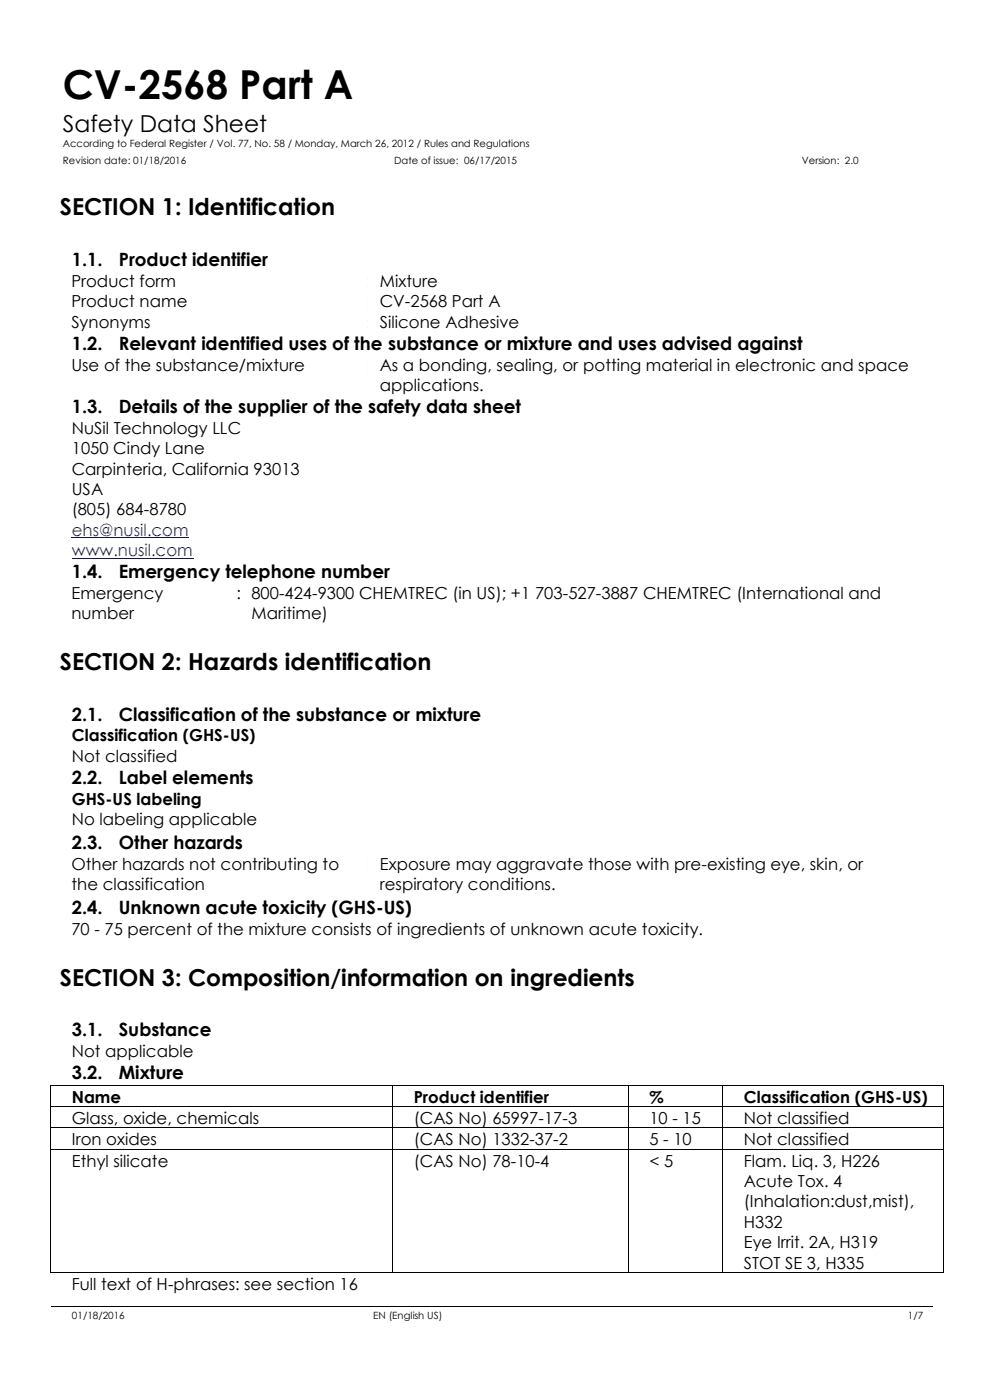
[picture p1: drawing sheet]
<svg xmlns="http://www.w3.org/2000/svg" width="210mm" height="297mm" viewBox="0 0 210 297" stroke-linecap="round" stroke-linejoin="round" font-family="sans-serif">
<defs><g id="words">
<text font-size="8.5" x="13.3" y="21">CV-2568 Part A</text>
<g font-size="5">
<text x="13.3" y="27.9">Safety Data Sheet</text>
<text x="12.7" y="45.7">SECTION 1: Identification</text>
<text x="12.7" y="142.1">SECTION 2: Hazards identification</text>
<text x="12.7" y="209.1">SECTION 3: Composition/information on ingredients</text>
</g>
<g font-size="3.9">
<text x="15.2" y="56.5">1.1.</text>
<text x="25.2" y="56.5">Product identifier</text>
<text x="15.2" y="74.2">1.2.</text>
<text x="25.2" y="74.2">Relevant identified uses of the substance or mixture and uses advised against</text>
<text x="15.2" y="87.6">1.3.</text>
<text x="25.2" y="87.6">Details of the supplier of the safety data sheet</text>
<text x="15.2" y="122.7">1.4.</text>
<text x="25.2" y="122.7">Emergency telephone number</text>
<text x="15.2" y="152.9">2.1.</text>
<text x="25.2" y="152.9">Classification of the substance or mixture</text>
<text x="15.2" y="166.3">2.2.</text>
<text x="25.2" y="166.3">Label elements</text>
<text x="15.2" y="180.2">2.3.</text>
<text x="25.2" y="180.2">Other hazards</text>
<text x="15.2" y="194">2.4.</text>
<text x="25.2" y="194">Unknown acute toxicity (GHS-US)</text>
<text x="15.2" y="219.9">3.1.</text>
<text x="25.2" y="219.9">Substance</text>
<text x="15.2" y="229">3.2.</text>
<text x="25.2" y="229">Mixture</text>
</g>
<g font-size="3.5">
<text x="15.2" y="60.9">Product form</text>
<text x="15.2" y="65.2">Product name</text>
<text x="77.8" y="60.9">: Mixture</text>
<text x="77.8" y="65.2">: CV-2568 Part A</text>
<text x="15.2" y="69.5">Synonyms</text>
<text x="77.8" y="69.5">: Silicone Adhesive</text>
<text x="15.2" y="78.6">Use of the substance/mixture</text>
<text x="77.8" y="78.6">: As a bonding, sealing, or potting material in electronic and space</text>
<text x="80.6" y="82.9">applications.</text>
<text x="15.2" y="92.1">NuSil Technology LLC</text>
<text x="15.2" y="96.4">1050 Cindy Lane</text>
<text x="15.2" y="100.7">Carpinteria, California 93013</text>
<text x="15.2" y="105">USA</text>
<text x="15.2" y="109.3">(805) 684-8780</text>
<text x="15.2" y="127.1">Emergency</text>
<text x="15.2" y="131.4">number</text>
<text x="50.2" y="127.1">: 800-424-9300 CHEMTREC (in US); +1 703-527-3887 CHEMTREC (International and</text>
<text x="53.3" y="131.4">Maritime)</text>
<text x="15.2" y="157.3">Classification (GHS-US)</text>
<text x="15.2" y="161.6">Not classified</text>
<text x="15.2" y="170.7">GHS-US labeling</text>
<text x="15.2" y="175">No labeling applicable</text>
<text x="15.2" y="184.6">Other hazards not contributing to</text>
<text x="77.8" y="184.6">: Exposure may aggravate those with pre-existing eye, skin, or</text>
<text x="15.2" y="188.9">the classification</text>
<text x="80.6" y="188.9">respiratory conditions.</text>
<text x="15.2" y="198.4">70 - 75 percent of the mixture consists of ingredients of unknown acute toxicity.</text>
<text x="15.2" y="224.3">Not applicable</text>
<text x="15.2" y="234">Name</text>
<text x="15.2" y="238.5">Glass, oxide, chemicals</text>
<text x="87.8" y="234">Product identifier</text>
<text x="87.8" y="238.5">(CAS No) 65997-17-3</text>
<text x="137.8" y="234">%</text>
<text x="137.8" y="238.5">10 - 15</text>
<text x="157.8" y="234">Classification (GHS-US)</text>
<text x="157.8" y="238.5">Not classified</text>
<text x="15.2" y="243">Iron oxides</text>
<text x="87.8" y="243">(CAS No) 1332-37-2</text>
<text x="137.8" y="243">5 - 10</text>
<text x="157.8" y="243">Not classified</text>
<text x="15.2" y="247.5">Ethyl silicate</text>
<text x="87.8" y="247.5">(CAS No) 78-10-4</text>
<text x="137.8" y="247.5">&lt; 5</text>
<text x="157.8" y="247.5">Flam. Liq. 3, H226</text>
<text x="157.8" y="251.8">Acute Tox. 4</text>
<text x="157.8" y="256.2">(Inhalation:dust,mist),</text>
<text x="157.8" y="260.5">H332</text>
<text x="157.8" y="264.8">Eye Irrit. 2A, H319</text>
<text x="157.8" y="269.2">STOT SE 3, H335</text>
<text x="15.2" y="273.6">Full text of H-phrases: see section 16</text>
</g>
<g font-size="3.5" fill="#00e">
<text x="15.2" y="113.7">ehs@nusil.com</text>
<text x="15.2" y="118">www.nusil.com</text>
</g>
<g font-size="2.1">
<text x="13.3" y="31.1">According to Federal Register / Vol. 77, No. 58 / Monday, March 26, 2012 / Rules and Regulations</text>
<text x="13.3" y="34.8">Revision date: 01/18/2016</text>
<text x="83.6" y="34.8">Date of issue: 06/17/2015</text>
<text x="170.1" y="34.8">Version: 2.0</text>
<text x="15.2" y="279.7">01/18/2016</text>
<text x="79.2" y="279.7">EN (English US)</text>
<text x="192.6" y="279.7">1/7</text>
</g>
</g></defs>
<path d="M10.8 277.2h49.5M60.5 277.2h49.8M110.4 277.2h69.9M180.5 277.2h17.3" fill="none" stroke="#000" stroke-width=".21"/>
<g fill="#000">
<path d="M60.3 277.1h.2v.1h-.2z" fill-rule="evenodd"/>
<path d="M110.3 277.1h.1v.1h-.1z" fill-rule="evenodd"/>
<path d="M180.3 277.1h.2v.1h-.2z" fill-rule="evenodd"/>
</g>
<path d="M152.5 12.5h48.2v9.1h-48.2z" fill-rule="evenodd" fill="#fff"/>
<path d="M15.2 114.1h24.9M15.2 118.4h25.8" fill="none" stroke="#00e" stroke-width=".21"/>
<g fill="#000">
<path d="M10.7 230.2h.2v.2h-.2z" fill-rule="evenodd"/>
<path d="M10.7 230.2h.2v.2h-.2z" fill-rule="evenodd"/>
<path d="M10.7 234.7h.2v.2h-.2z" fill-rule="evenodd"/>
<path d="M10.7 239.2h.2v.2h-.2z" fill-rule="evenodd"/>
<path d="M83.2 230.2h.2v.2h-.2z" fill-rule="evenodd"/>
<path d="M83.2 234.7h.2v.2h-.2z" fill-rule="evenodd"/>
<path d="M83.2 239.2h.2v.2h-.2z" fill-rule="evenodd"/>
<path d="M133.2 230.2h.2v.2h-.2z" fill-rule="evenodd"/>
<path d="M133.2 234.7h.2v.2h-.2z" fill-rule="evenodd"/>
<path d="M133.2 239.2h.2v.2h-.2z" fill-rule="evenodd"/>
<path d="M153.3 230.2h.2v.2h-.2z" fill-rule="evenodd"/>
<path d="M153.3 234.7h.2v.2h-.2z" fill-rule="evenodd"/>
<path d="M153.3 239.2h.2v.2h-.2z" fill-rule="evenodd"/>
<path d="M200 230.2h.2v.2h-.2z" fill-rule="evenodd"/>
<path d="M200 230.2h.2v.2h-.2z" fill-rule="evenodd"/>
<path d="M200 234.7h.2v.2h-.2z" fill-rule="evenodd"/>
<path d="M200 239.2h.2v.2h-.2z" fill-rule="evenodd"/>
<path d="M10.7 243.7h.2v.2h-.2z" fill-rule="evenodd"/>
<path d="M83.2 243.7h.2v.2h-.2z" fill-rule="evenodd"/>
<path d="M133.2 243.7h.2v.2h-.2z" fill-rule="evenodd"/>
<path d="M153.3 243.7h.2v.2h-.2z" fill-rule="evenodd"/>
<path d="M200 243.7h.2v.2h-.2z" fill-rule="evenodd"/>
<path d="M10.7 269.9h.2v.1h-.2z" fill-rule="evenodd"/>
<path d="M10.7 269.9h.2v.1h-.2z" fill-rule="evenodd"/>
<path d="M83.2 269.9h.2v.1h-.2z" fill-rule="evenodd"/>
<path d="M133.2 269.9h.2v.1h-.2z" fill-rule="evenodd"/>
<path d="M153.3 269.9h.2v.1h-.2z" fill-rule="evenodd"/>
<path d="M200 269.9h.2v.1h-.2z" fill-rule="evenodd"/>
<path d="M200 269.9h.2v.1h-.2z" fill-rule="evenodd"/>
</g>
<g fill="none" stroke="#000" stroke-width=".21">
<path d="M10.8 230.4v4.3M10.8 234.9v4.3M10.8 239.4v4.3M10.9 230.3h72.3M10.9 234.8h72.3M10.9 239.3h72.3M83.3 230.4v4.3M83.3 234.9v4.3M83.3 239.4v4.3M83.4 230.3h49.8M83.4 234.8h49.8M83.4 239.3h49.8"/>
<path d="M133.3 230.4v4.3M133.3 234.9v4.3M133.3 239.4v4.3M133.4 230.3h19.9M133.4 234.8h19.9M133.4 239.3h19.9M153.4 230.4v4.3M153.4 234.9v4.3M153.4 239.4v4.3M153.5 230.3h46.5M153.5 234.8h46.5M153.5 239.3h46.5"/>
<path d="M200.1 230.4v4.3M200.1 234.9v4.3M200.1 239.4v4.3M10.8 243.9v26M10.9 243.8h72.3M83.3 243.9v26M83.4 243.8h49.8M133.3 243.9v26M133.4 243.8h19.9M153.4 243.9v26M153.5 243.8h46.5M200.1 243.9v26"/>
<path d="M10.9 270h72.3M83.4 270h49.8M133.4 270h19.9M153.5 270h46.5"/>
</g>
<use href="#words"/>
</svg>
